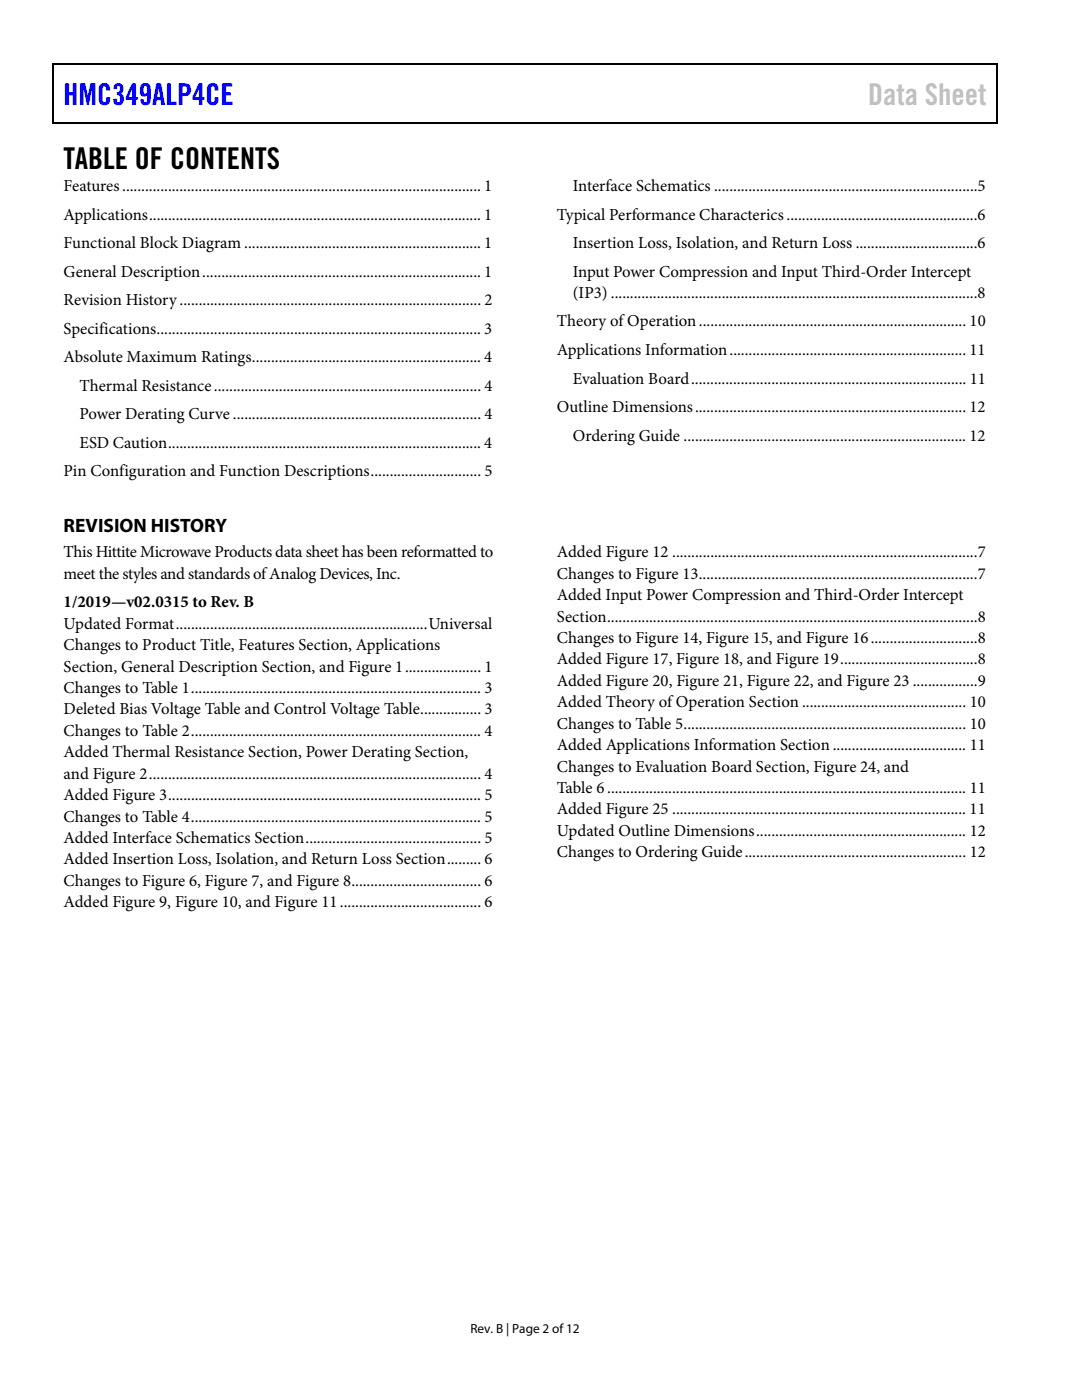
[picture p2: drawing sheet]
<svg xmlns="http://www.w3.org/2000/svg" width="216mm" height="279mm" viewBox="0 0 216 279" stroke-linecap="round" stroke-linejoin="round" font-family="sans-serif">
<defs><g id="words">
<text font-size="6" fill="#00f" x="12.7" y="21">HMC349ALP4CE</text>
<text font-size="6" fill="#c0c0c0" x="173.2" y="21">Data Sheet</text>
<text font-size="6" x="12.7" y="33.6">TABLE OF CONTENTS</text>
<text font-size="3.9" x="12.7" y="106.1">REVISION HISTORY</text>
<g font-size="3.3">
<text x="12.7" y="38.1">Features .............................................................................................. 1</text>
<text x="114.3" y="38.1">Interface Schematics .....................................................................5</text>
<text x="12.7" y="43.8">Applications ....................................................................................... 1</text>
<text x="111.1" y="43.8">Typical Performance Characterics ..................................................6</text>
<text x="12.7" y="49.5">Functional Block Diagram .............................................................. 1</text>
<text x="114.3" y="49.5">Insertion Loss, Isolation, and Return Loss ................................6</text>
<text x="12.7" y="55.2">General Description ......................................................................... 1</text>
<text x="114.3" y="55.2">Input Power Compression and Input Third-Order Intercept</text>
<text x="114.3" y="59.5">(IP3) ................................................................................................8</text>
<text x="12.7" y="60.9">Revision History ............................................................................... 2</text>
<text x="111.1" y="65.2">Theory of Operation ...................................................................... 10</text>
<text x="12.7" y="66.6">Specifications ..................................................................................... 3</text>
<text x="111.1" y="70.8">Applications Information .............................................................. 11</text>
<text x="12.7" y="72.3">Absolute Maximum Ratings ............................................................ 4</text>
<text x="15.9" y="78">Thermal Resistance ...................................................................... 4</text>
<text x="114.3" y="76.5">Evaluation Board ........................................................................ 11</text>
<text x="15.9" y="83.7">Power Derating Curve ................................................................. 4</text>
<text x="111.1" y="82.2">Outline Dimensions ....................................................................... 12</text>
<text x="15.9" y="89.3">ESD Caution .................................................................................. 4</text>
<text x="114.3" y="87.9">Ordering Guide .......................................................................... 12</text>
<text x="12.7" y="95">Pin Configuration and Function Descriptions ............................. 5</text>
<text x="12.7" y="111.2">This Hittite Microwave Products data sheet has been reformatted to</text>
<text x="111.1" y="111.2">Added Figure 12 ................................................................................ 7</text>
<text x="12.7" y="115.5">meet the styles and standards of Analog Devices, Inc.</text>
<text x="111.1" y="115.5">Changes to Figure 13 ......................................................................... 7</text>
<text x="111.1" y="119.7">Added Input Power Compression and Third-Order Intercept</text>
<text x="12.7" y="121.2">1/2019—v02.0315 to Rev. B</text>
<text x="12.7" y="125.4">Updated Format .................................................................. Universal</text>
<text x="111.1" y="124">Section ................................................................................................. 8</text>
<text x="12.7" y="129.7">Changes to Product Title, Features Section, Applications</text>
<text x="111.1" y="128.3">Changes to Figure 14, Figure 15, and Figure 16 ............................ 8</text>
<text x="12.7" y="134">Section, General Description Section, and Figure 1 .................... 1</text>
<text x="111.1" y="132.6">Added Figure 17, Figure 18, and Figure 19 .................................... 8</text>
<text x="111.1" y="136.9">Added Figure 20, Figure 21, Figure 22, and Figure 23 ................. 9</text>
<text x="12.7" y="138.3">Changes to Table 1 ............................................................................ 3</text>
<text x="12.7" y="142.6">Deleted Bias Voltage Table and Control Voltage Table ................ 3</text>
<text x="111.1" y="141.1">Added Theory of Operation Section ........................................... 10</text>
<text x="12.7" y="146.8">Changes to Table 2 ............................................................................ 4</text>
<text x="111.1" y="145.4">Changes to Table 5 .......................................................................... 10</text>
<text x="111.1" y="149.7">Added Applications Information Section ................................... 11</text>
<text x="12.7" y="151.1">Added Thermal Resistance Section, Power Derating Section,</text>
<text x="12.7" y="155.4">and Figure 2 ....................................................................................... 4</text>
<text x="111.1" y="154">Changes to Evaluation Board Section, Figure 24, and</text>
<text x="12.7" y="159.7">Added Figure 3 .................................................................................. 5</text>
<text x="111.1" y="158.3">Table 6 .............................................................................................. 11</text>
<text x="12.7" y="164">Changes to Table 4 ............................................................................ 5</text>
<text x="111.1" y="162.5">Added Figure 25 ............................................................................. 11</text>
<text x="111.1" y="166.8">Updated Outline Dimensions ....................................................... 12</text>
<text x="12.7" y="168.2">Added Interface Schematics Section .............................................. 5</text>
<text x="12.7" y="172.5">Added Insertion Loss, Isolation, and Return Loss Section ......... 6</text>
<text x="111.1" y="171.1">Changes to Ordering Guide .......................................................... 12</text>
<text x="12.7" y="176.8">Changes to Figure 6, Figure 7, and Figure 8.................................. 6</text>
<text x="12.7" y="181.1">Added Figure 9, Figure 10, and Figure 11 ..................................... 6</text>
</g>
<text font-size="2.6" x="93.9" y="266">Rev. B | Page 2 of 12</text>
</g></defs>
<path d="M10.5 12.7h.3v1h-.3zM198.8 12.7h.2v1h-.2zM198.8 12.7h.2v.3h-.2zM198.8 24.4h.2v.3h-.2z" fill="#000"/>
<path d="M10.5 12.8h188.3M10.7 13.7v11M198.9 13.7v11M10.5 24.5h188.3" fill="none" stroke="#000" stroke-width=".25"/>
<use href="#words"/>
</svg>
